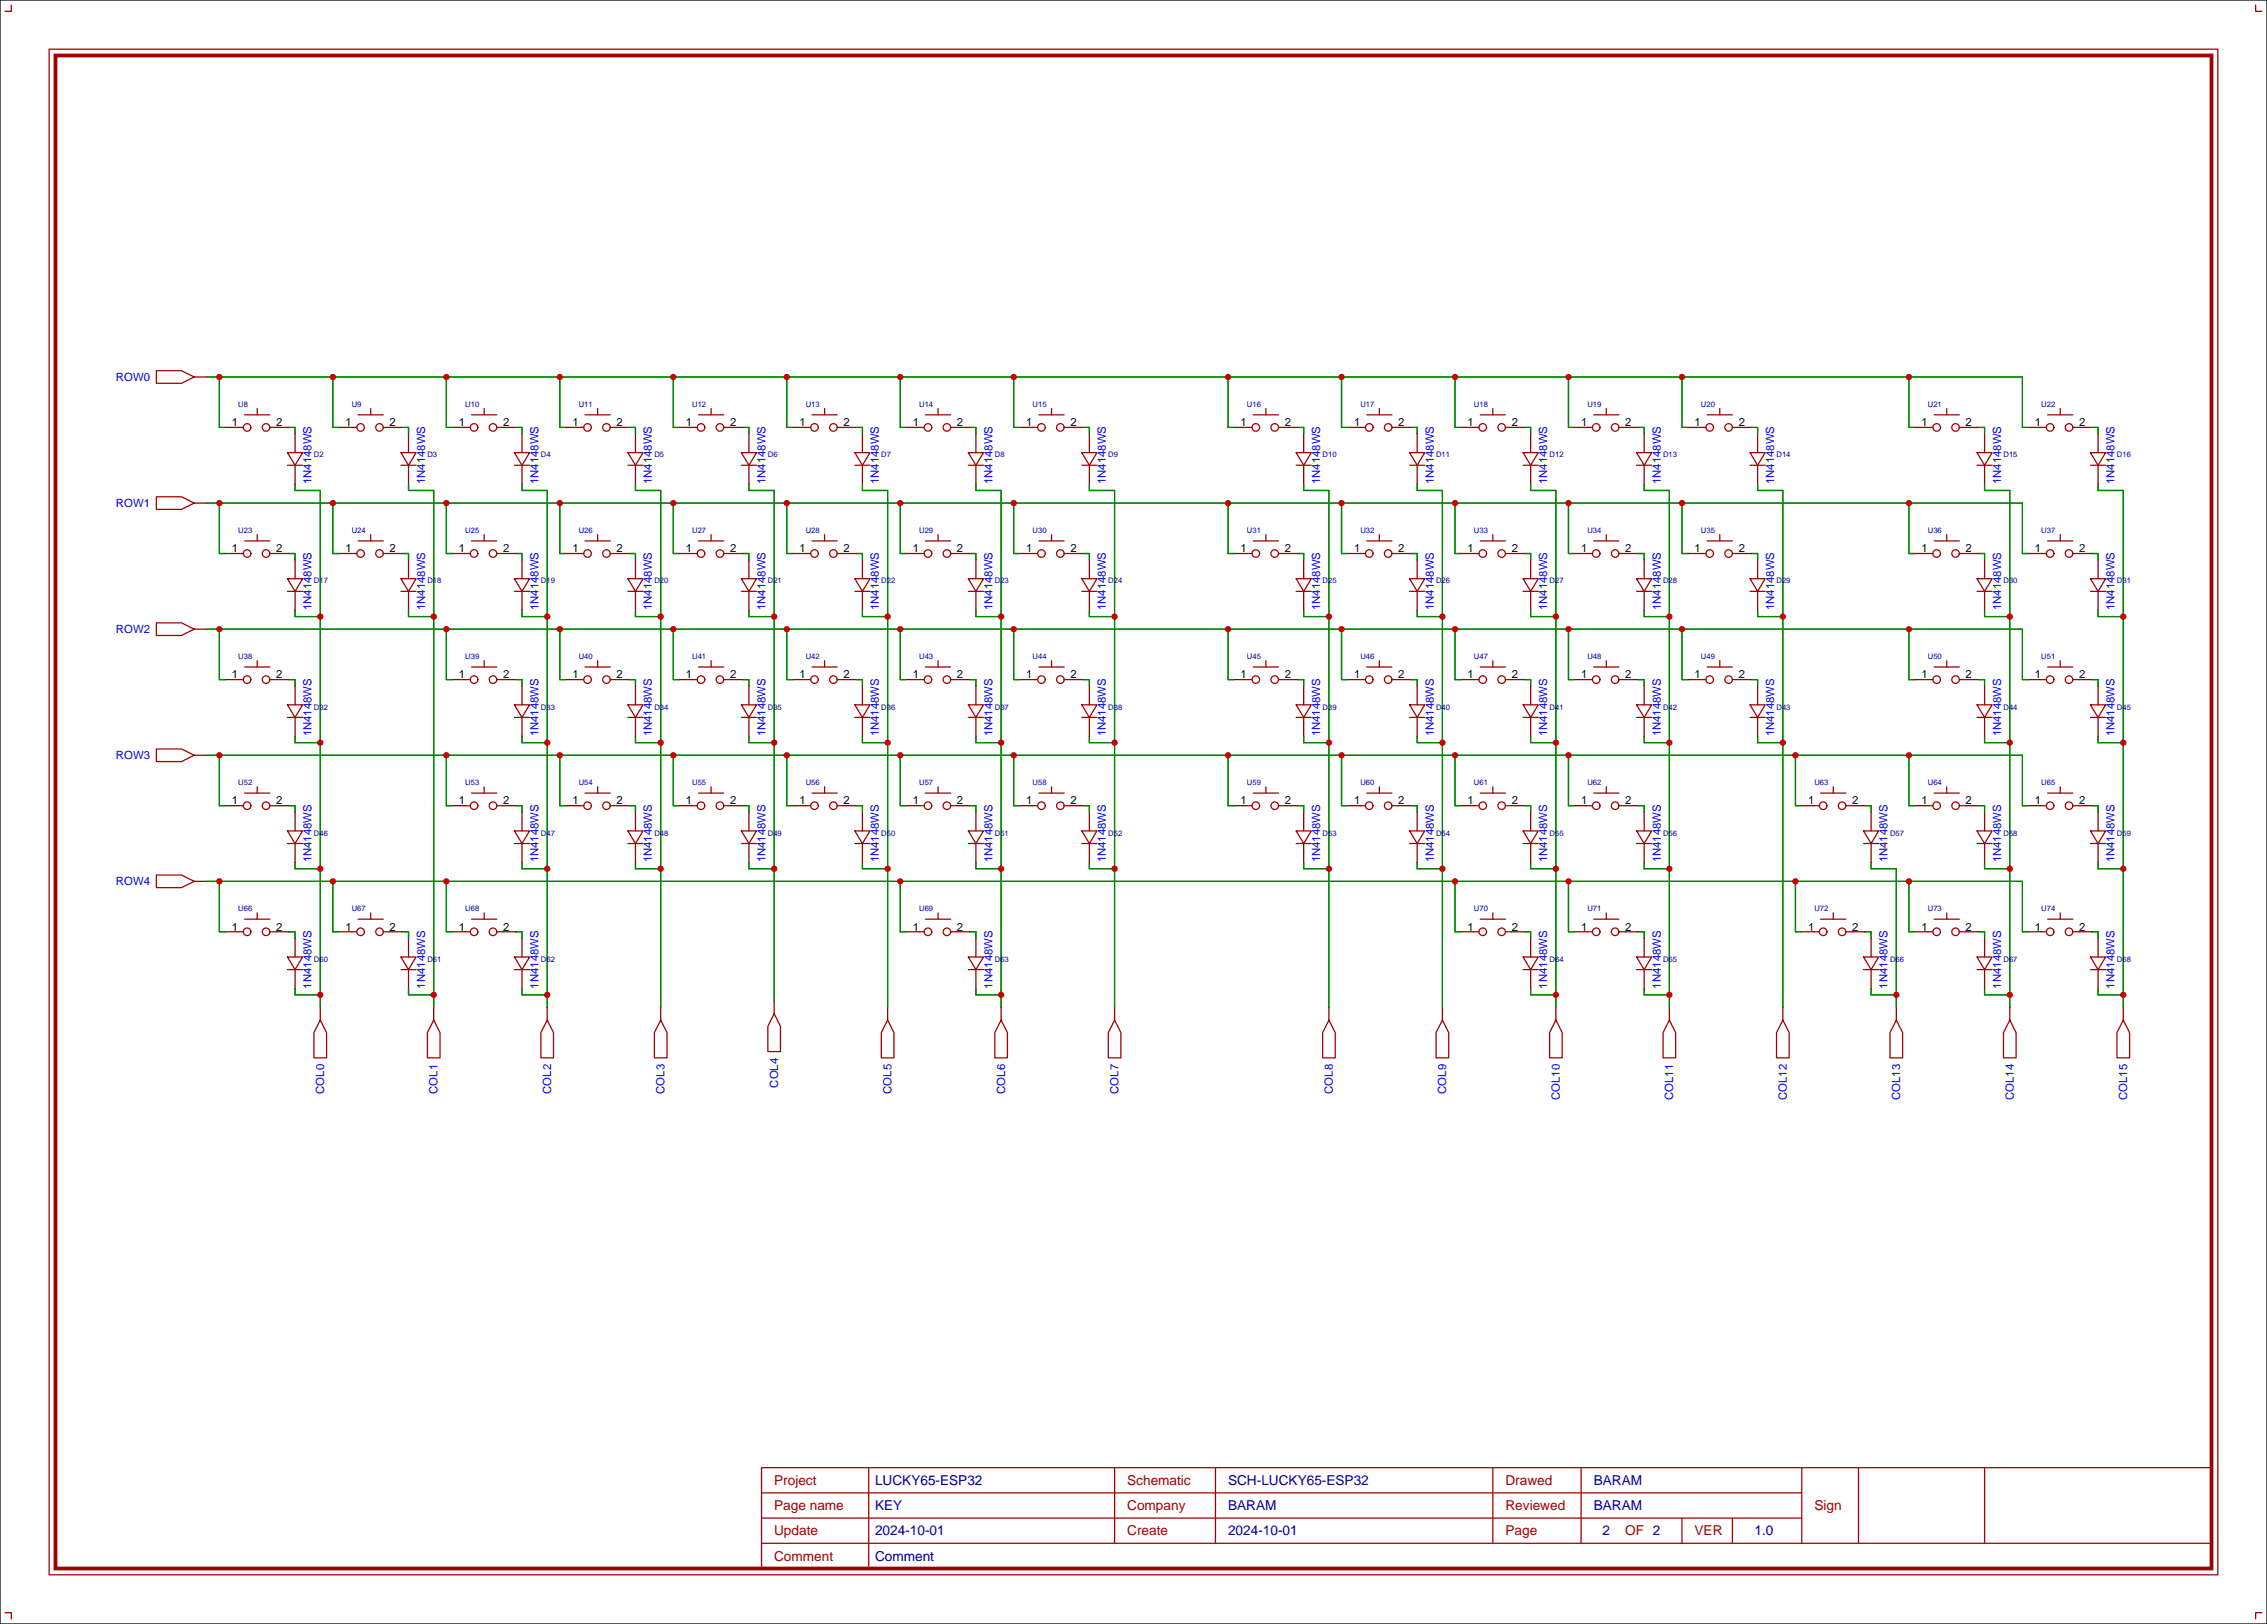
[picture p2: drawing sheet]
<svg xmlns="http://www.w3.org/2000/svg" width="457mm" height="327mm" viewBox="0 0 457 327" stroke-linecap="round" stroke-linejoin="round" font-family="sans-serif">
<defs><g id="words">
<g font-size="2.7" fill="#a00000">
<text x="156" y="299.1">Project</text>
<text x="227.1" y="299.1">Schematic</text>
<text x="303.3" y="299.1">Drawed</text>
<text x="156" y="304.2">Page name</text>
<text x="227.1" y="304.2">Company</text>
<text x="303.3" y="304.2">Reviewed</text>
<text x="365.5" y="304.2">Sign</text>
<text x="156" y="309.3">Update</text>
<text x="227.1" y="309.3">Create</text>
<text x="303.3" y="309.3">Page</text>
<text x="327.4" y="309.3">OF 2</text>
<text x="341.4" y="309.3">VER</text>
<text x="156" y="314.4">Comment</text>
</g>
<g font-size="2.7" fill="#000080">
<text x="176.3" y="299.1">LUCKY65-ESP32</text>
<text x="247.4" y="299.1">SCH-LUCKY65-ESP32</text>
<text x="321.1" y="299.1">BARAM</text>
<text x="176.3" y="304.2">KEY</text>
<text x="247.4" y="304.2">BARAM</text>
<text x="321.1" y="304.2">BARAM</text>
<text x="176.3" y="309.3">2024-10-01</text>
<text x="247.4" y="309.3">2024-10-01</text>
<text x="322.8" y="309.3">2</text>
<text x="353.4" y="309.3">1.0</text>
<text x="176.3" y="314.4">Comment</text>
</g>
<g font-size="2.3" fill="#00f">
<text x="23.4" y="76.7">ROW0</text>
<text x="62.8" y="97.5" transform="rotate(-90 62.8 97.5)">1N4148WS</text>
<text x="85.6" y="97.5" transform="rotate(-90 85.6 97.5)">1N4148WS</text>
<text x="108.5" y="97.5" transform="rotate(-90 108.5 97.5)">1N4148WS</text>
<text x="131.3" y="97.5" transform="rotate(-90 131.3 97.5)">1N4148WS</text>
<text x="154.2" y="97.5" transform="rotate(-90 154.2 97.5)">1N4148WS</text>
<text x="177.1" y="97.5" transform="rotate(-90 177.1 97.5)">1N4148WS</text>
<text x="199.9" y="97.5" transform="rotate(-90 199.9 97.5)">1N4148WS</text>
<text x="222.8" y="97.5" transform="rotate(-90 222.8 97.5)">1N4148WS</text>
<text x="266" y="97.5" transform="rotate(-90 266 97.5)">1N4148WS</text>
<text x="288.8" y="97.5" transform="rotate(-90 288.8 97.5)">1N4148WS</text>
<text x="311.7" y="97.5" transform="rotate(-90 311.7 97.5)">1N4148WS</text>
<text x="334.5" y="97.5" transform="rotate(-90 334.5 97.5)">1N4148WS</text>
<text x="357.4" y="97.5" transform="rotate(-90 357.4 97.5)">1N4148WS</text>
<text x="403.1" y="97.5" transform="rotate(-90 403.1 97.5)">1N4148WS</text>
<text x="426" y="97.5" transform="rotate(-90 426 97.5)">1N4148WS</text>
<text x="23.4" y="102.1">ROW1</text>
<text x="62.8" y="122.9" transform="rotate(-90 62.8 122.9)">1N4148WS</text>
<text x="85.6" y="122.9" transform="rotate(-90 85.6 122.9)">1N4148WS</text>
<text x="108.5" y="122.9" transform="rotate(-90 108.5 122.9)">1N4148WS</text>
<text x="131.3" y="122.9" transform="rotate(-90 131.3 122.9)">1N4148WS</text>
<text x="154.2" y="122.9" transform="rotate(-90 154.2 122.9)">1N4148WS</text>
<text x="177.1" y="122.9" transform="rotate(-90 177.1 122.9)">1N4148WS</text>
<text x="199.9" y="122.9" transform="rotate(-90 199.9 122.9)">1N4148WS</text>
<text x="222.8" y="122.9" transform="rotate(-90 222.8 122.9)">1N4148WS</text>
<text x="266" y="122.9" transform="rotate(-90 266 122.9)">1N4148WS</text>
<text x="288.8" y="122.9" transform="rotate(-90 288.8 122.9)">1N4148WS</text>
<text x="311.7" y="122.9" transform="rotate(-90 311.7 122.9)">1N4148WS</text>
<text x="334.5" y="122.9" transform="rotate(-90 334.5 122.9)">1N4148WS</text>
<text x="357.4" y="122.9" transform="rotate(-90 357.4 122.9)">1N4148WS</text>
<text x="403.1" y="122.9" transform="rotate(-90 403.1 122.9)">1N4148WS</text>
<text x="426" y="122.9" transform="rotate(-90 426 122.9)">1N4148WS</text>
<text x="23.4" y="127.5">ROW2</text>
<text x="62.8" y="148.3" transform="rotate(-90 62.8 148.3)">1N4148WS</text>
<text x="108.5" y="148.3" transform="rotate(-90 108.5 148.3)">1N4148WS</text>
<text x="131.3" y="148.3" transform="rotate(-90 131.3 148.3)">1N4148WS</text>
<text x="154.2" y="148.3" transform="rotate(-90 154.2 148.3)">1N4148WS</text>
<text x="177.1" y="148.3" transform="rotate(-90 177.1 148.3)">1N4148WS</text>
<text x="199.9" y="148.3" transform="rotate(-90 199.9 148.3)">1N4148WS</text>
<text x="222.8" y="148.3" transform="rotate(-90 222.8 148.3)">1N4148WS</text>
<text x="266" y="148.3" transform="rotate(-90 266 148.3)">1N4148WS</text>
<text x="288.8" y="148.3" transform="rotate(-90 288.8 148.3)">1N4148WS</text>
<text x="311.7" y="148.3" transform="rotate(-90 311.7 148.3)">1N4148WS</text>
<text x="334.5" y="148.3" transform="rotate(-90 334.5 148.3)">1N4148WS</text>
<text x="357.4" y="148.3" transform="rotate(-90 357.4 148.3)">1N4148WS</text>
<text x="403.1" y="148.3" transform="rotate(-90 403.1 148.3)">1N4148WS</text>
<text x="426" y="148.3" transform="rotate(-90 426 148.3)">1N4148WS</text>
<text x="23.4" y="152.9">ROW3</text>
<text x="62.8" y="173.7" transform="rotate(-90 62.8 173.7)">1N4148WS</text>
<text x="108.5" y="173.7" transform="rotate(-90 108.5 173.7)">1N4148WS</text>
<text x="131.3" y="173.7" transform="rotate(-90 131.3 173.7)">1N4148WS</text>
<text x="154.2" y="173.7" transform="rotate(-90 154.2 173.7)">1N4148WS</text>
<text x="177.1" y="173.7" transform="rotate(-90 177.1 173.7)">1N4148WS</text>
<text x="199.9" y="173.7" transform="rotate(-90 199.9 173.7)">1N4148WS</text>
<text x="222.8" y="173.7" transform="rotate(-90 222.8 173.7)">1N4148WS</text>
<text x="266" y="173.7" transform="rotate(-90 266 173.7)">1N4148WS</text>
<text x="288.8" y="173.7" transform="rotate(-90 288.8 173.7)">1N4148WS</text>
<text x="311.7" y="173.7" transform="rotate(-90 311.7 173.7)">1N4148WS</text>
<text x="334.5" y="173.7" transform="rotate(-90 334.5 173.7)">1N4148WS</text>
<text x="380.3" y="173.7" transform="rotate(-90 380.3 173.7)">1N4148WS</text>
<text x="403.1" y="173.7" transform="rotate(-90 403.1 173.7)">1N4148WS</text>
<text x="426" y="173.7" transform="rotate(-90 426 173.7)">1N4148WS</text>
<text x="23.4" y="178.3">ROW4</text>
<text x="62.8" y="199.1" transform="rotate(-90 62.8 199.1)">1N4148WS</text>
<text x="85.6" y="199.1" transform="rotate(-90 85.6 199.1)">1N4148WS</text>
<text x="108.5" y="199.1" transform="rotate(-90 108.5 199.1)">1N4148WS</text>
<text x="199.9" y="199.1" transform="rotate(-90 199.9 199.1)">1N4148WS</text>
<text x="311.7" y="199.1" transform="rotate(-90 311.7 199.1)">1N4148WS</text>
<text x="334.5" y="199.1" transform="rotate(-90 334.5 199.1)">1N4148WS</text>
<text x="380.3" y="199.1" transform="rotate(-90 380.3 199.1)">1N4148WS</text>
<text x="403.1" y="199.1" transform="rotate(-90 403.1 199.1)">1N4148WS</text>
<text x="426" y="199.1" transform="rotate(-90 426 199.1)">1N4148WS</text>
<text x="65.3" y="220.4" transform="rotate(-90 65.3 220.4)">COL0</text>
<text x="88.2" y="220.4" transform="rotate(-90 88.2 220.4)">COL1</text>
<text x="111" y="220.4" transform="rotate(-90 111 220.4)">COL2</text>
<text x="133.9" y="220.4" transform="rotate(-90 133.9 220.4)">COL3</text>
<text x="156.7" y="219.1" transform="rotate(-90 156.7 219.1)">COL4</text>
<text x="179.6" y="220.4" transform="rotate(-90 179.6 220.4)">COL5</text>
<text x="202.5" y="220.4" transform="rotate(-90 202.5 220.4)">COL6</text>
<text x="225.3" y="220.4" transform="rotate(-90 225.3 220.4)">COL7</text>
<text x="268.5" y="220.4" transform="rotate(-90 268.5 220.4)">COL8</text>
<text x="291.4" y="220.4" transform="rotate(-90 291.4 220.4)">COL9</text>
<text x="314.2" y="221.6" transform="rotate(-90 314.2 221.6)">COL10</text>
<text x="337.1" y="221.6" transform="rotate(-90 337.1 221.6)">COL11</text>
<text x="359.9" y="221.6" transform="rotate(-90 359.9 221.6)">COL12</text>
<text x="382.8" y="221.6" transform="rotate(-90 382.8 221.6)">COL13</text>
<text x="405.7" y="221.6" transform="rotate(-90 405.7 221.6)">COL14</text>
<text x="428.5" y="221.6" transform="rotate(-90 428.5 221.6)">COL15</text>
</g>
<g font-size="2.3">
<text x="46.7" y="85.9">1</text>
<text x="55.6" y="85.9">2</text>
<text x="69.6" y="85.9">1</text>
<text x="78.5" y="85.9">2</text>
<text x="92.5" y="85.9">1</text>
<text x="101.3" y="85.9">2</text>
<text x="115.3" y="85.9">1</text>
<text x="124.2" y="85.9">2</text>
<text x="138.2" y="85.9">1</text>
<text x="147.1" y="85.9">2</text>
<text x="161" y="85.9">1</text>
<text x="169.9" y="85.9">2</text>
<text x="183.9" y="85.9">1</text>
<text x="192.8" y="85.9">2</text>
<text x="206.8" y="85.9">1</text>
<text x="215.6" y="85.9">2</text>
<text x="249.9" y="85.9">1</text>
<text x="258.8" y="85.9">2</text>
<text x="272.8" y="85.9">1</text>
<text x="281.7" y="85.9">2</text>
<text x="295.7" y="85.9">1</text>
<text x="304.5" y="85.9">2</text>
<text x="318.5" y="85.9">1</text>
<text x="327.4" y="85.9">2</text>
<text x="341.4" y="85.9">1</text>
<text x="350.3" y="85.9">2</text>
<text x="387.1" y="85.9">1</text>
<text x="396" y="85.9">2</text>
<text x="410" y="85.9">1</text>
<text x="418.8" y="85.9">2</text>
<text x="46.7" y="111.3">1</text>
<text x="55.6" y="111.3">2</text>
<text x="69.6" y="111.3">1</text>
<text x="78.5" y="111.3">2</text>
<text x="92.5" y="111.3">1</text>
<text x="101.3" y="111.3">2</text>
<text x="115.3" y="111.3">1</text>
<text x="124.2" y="111.3">2</text>
<text x="138.2" y="111.3">1</text>
<text x="147.1" y="111.3">2</text>
<text x="161" y="111.3">1</text>
<text x="169.9" y="111.3">2</text>
<text x="183.9" y="111.3">1</text>
<text x="192.8" y="111.3">2</text>
<text x="206.8" y="111.3">1</text>
<text x="215.6" y="111.3">2</text>
<text x="249.9" y="111.3">1</text>
<text x="258.8" y="111.3">2</text>
<text x="272.8" y="111.3">1</text>
<text x="281.7" y="111.3">2</text>
<text x="295.7" y="111.3">1</text>
<text x="304.5" y="111.3">2</text>
<text x="318.5" y="111.3">1</text>
<text x="327.4" y="111.3">2</text>
<text x="341.4" y="111.3">1</text>
<text x="350.3" y="111.3">2</text>
<text x="387.1" y="111.3">1</text>
<text x="396" y="111.3">2</text>
<text x="410" y="111.3">1</text>
<text x="418.8" y="111.3">2</text>
<text x="46.7" y="136.7">1</text>
<text x="55.6" y="136.7">2</text>
<text x="92.5" y="136.7">1</text>
<text x="101.3" y="136.7">2</text>
<text x="115.3" y="136.7">1</text>
<text x="124.2" y="136.7">2</text>
<text x="138.2" y="136.7">1</text>
<text x="147.1" y="136.7">2</text>
<text x="161" y="136.7">1</text>
<text x="169.9" y="136.7">2</text>
<text x="183.9" y="136.7">1</text>
<text x="192.8" y="136.7">2</text>
<text x="206.8" y="136.7">1</text>
<text x="215.6" y="136.7">2</text>
<text x="249.9" y="136.7">1</text>
<text x="258.8" y="136.7">2</text>
<text x="272.8" y="136.7">1</text>
<text x="281.7" y="136.7">2</text>
<text x="295.7" y="136.7">1</text>
<text x="304.5" y="136.7">2</text>
<text x="318.5" y="136.7">1</text>
<text x="327.4" y="136.7">2</text>
<text x="341.4" y="136.7">1</text>
<text x="350.3" y="136.7">2</text>
<text x="387.1" y="136.7">1</text>
<text x="396" y="136.7">2</text>
<text x="410" y="136.7">1</text>
<text x="418.8" y="136.7">2</text>
<text x="46.7" y="162.1">1</text>
<text x="55.6" y="162.1">2</text>
<text x="92.5" y="162.1">1</text>
<text x="101.3" y="162.1">2</text>
<text x="115.3" y="162.1">1</text>
<text x="124.2" y="162.1">2</text>
<text x="138.2" y="162.1">1</text>
<text x="147.1" y="162.1">2</text>
<text x="161" y="162.1">1</text>
<text x="169.9" y="162.1">2</text>
<text x="183.9" y="162.1">1</text>
<text x="192.8" y="162.1">2</text>
<text x="206.8" y="162.1">1</text>
<text x="215.6" y="162.1">2</text>
<text x="249.9" y="162.1">1</text>
<text x="258.8" y="162.1">2</text>
<text x="272.8" y="162.1">1</text>
<text x="281.7" y="162.1">2</text>
<text x="295.7" y="162.1">1</text>
<text x="304.5" y="162.1">2</text>
<text x="318.5" y="162.1">1</text>
<text x="327.4" y="162.1">2</text>
<text x="364.2" y="162.1">1</text>
<text x="373.1" y="162.1">2</text>
<text x="387.1" y="162.1">1</text>
<text x="396" y="162.1">2</text>
<text x="410" y="162.1">1</text>
<text x="418.8" y="162.1">2</text>
<text x="46.7" y="187.5">1</text>
<text x="55.6" y="187.5">2</text>
<text x="69.6" y="187.5">1</text>
<text x="78.5" y="187.5">2</text>
<text x="92.5" y="187.5">1</text>
<text x="101.3" y="187.5">2</text>
<text x="183.9" y="187.5">1</text>
<text x="192.8" y="187.5">2</text>
<text x="295.7" y="187.5">1</text>
<text x="304.5" y="187.5">2</text>
<text x="318.5" y="187.5">1</text>
<text x="327.4" y="187.5">2</text>
<text x="364.2" y="187.5">1</text>
<text x="373.1" y="187.5">2</text>
<text x="387.1" y="187.5">1</text>
<text x="396" y="187.5">2</text>
<text x="410" y="187.5">1</text>
<text x="418.8" y="187.5">2</text>
</g>
<g font-size="1.5" fill="#000080">
<text x="48" y="82">U8</text>
<text x="70.9" y="82">U9</text>
<text x="93.7" y="82">U10</text>
<text x="116.6" y="82">U11</text>
<text x="139.4" y="82">U12</text>
<text x="162.3" y="82">U13</text>
<text x="185.2" y="82">U14</text>
<text x="208" y="82">U15</text>
<text x="251.2" y="82">U16</text>
<text x="274.1" y="82">U17</text>
<text x="296.9" y="82">U18</text>
<text x="319.8" y="82">U19</text>
<text x="342.6" y="82">U20</text>
<text x="388.4" y="82">U21</text>
<text x="411.2" y="82">U22</text>
<text x="63.2" y="92.1">D2</text>
<text x="86.1" y="92.1">D3</text>
<text x="109" y="92.1">D4</text>
<text x="131.8" y="92.1">D5</text>
<text x="154.7" y="92.1">D6</text>
<text x="177.5" y="92.1">D7</text>
<text x="200.4" y="92.1">D8</text>
<text x="223.3" y="92.1">D9</text>
<text x="266.4" y="92.1">D10</text>
<text x="289.3" y="92.1">D11</text>
<text x="312.2" y="92.1">D12</text>
<text x="335" y="92.1">D13</text>
<text x="357.9" y="92.1">D14</text>
<text x="403.6" y="92.1">D15</text>
<text x="426.5" y="92.1">D16</text>
<text x="48" y="107.4">U23</text>
<text x="70.9" y="107.4">U24</text>
<text x="93.7" y="107.4">U25</text>
<text x="116.6" y="107.4">U26</text>
<text x="139.4" y="107.4">U27</text>
<text x="162.3" y="107.4">U28</text>
<text x="185.2" y="107.4">U29</text>
<text x="208" y="107.4">U30</text>
<text x="251.2" y="107.4">U31</text>
<text x="274.1" y="107.4">U32</text>
<text x="296.9" y="107.4">U33</text>
<text x="319.8" y="107.4">U34</text>
<text x="342.6" y="107.4">U35</text>
<text x="388.4" y="107.4">U36</text>
<text x="411.2" y="107.4">U37</text>
<text x="63.2" y="117.5">D17</text>
<text x="86.1" y="117.5">D18</text>
<text x="109" y="117.5">D19</text>
<text x="131.8" y="117.5">D20</text>
<text x="154.7" y="117.5">D21</text>
<text x="177.5" y="117.5">D22</text>
<text x="200.4" y="117.5">D23</text>
<text x="223.3" y="117.5">D24</text>
<text x="266.4" y="117.5">D25</text>
<text x="289.3" y="117.5">D26</text>
<text x="312.2" y="117.5">D27</text>
<text x="335" y="117.5">D28</text>
<text x="357.9" y="117.5">D29</text>
<text x="403.6" y="117.5">D30</text>
<text x="426.5" y="117.5">D31</text>
<text x="48" y="132.8">U38</text>
<text x="93.7" y="132.8">U39</text>
<text x="116.6" y="132.8">U40</text>
<text x="139.4" y="132.8">U41</text>
<text x="162.3" y="132.8">U42</text>
<text x="185.2" y="132.8">U43</text>
<text x="208" y="132.8">U44</text>
<text x="251.2" y="132.8">U45</text>
<text x="274.1" y="132.8">U46</text>
<text x="296.9" y="132.8">U47</text>
<text x="319.8" y="132.8">U48</text>
<text x="342.6" y="132.8">U49</text>
<text x="388.4" y="132.8">U50</text>
<text x="411.2" y="132.8">U51</text>
<text x="63.2" y="142.9">D32</text>
<text x="109" y="142.9">D33</text>
<text x="131.8" y="142.9">D34</text>
<text x="154.7" y="142.9">D35</text>
<text x="177.5" y="142.9">D36</text>
<text x="200.4" y="142.9">D37</text>
<text x="223.3" y="142.9">D38</text>
<text x="266.4" y="142.9">D39</text>
<text x="289.3" y="142.9">D40</text>
<text x="312.2" y="142.9">D41</text>
<text x="335" y="142.9">D42</text>
<text x="357.9" y="142.9">D43</text>
<text x="403.6" y="142.9">D44</text>
<text x="426.5" y="142.9">D45</text>
<text x="48" y="158.2">U52</text>
<text x="93.7" y="158.2">U53</text>
<text x="116.6" y="158.2">U54</text>
<text x="139.4" y="158.2">U55</text>
<text x="162.3" y="158.2">U56</text>
<text x="185.2" y="158.2">U57</text>
<text x="208" y="158.2">U58</text>
<text x="251.2" y="158.2">U59</text>
<text x="274.1" y="158.2">U60</text>
<text x="296.9" y="158.2">U61</text>
<text x="319.8" y="158.2">U62</text>
<text x="365.5" y="158.2">U63</text>
<text x="388.4" y="158.2">U64</text>
<text x="411.2" y="158.2">U65</text>
<text x="63.2" y="168.3">D46</text>
<text x="109" y="168.3">D47</text>
<text x="131.8" y="168.3">D48</text>
<text x="154.7" y="168.3">D49</text>
<text x="177.5" y="168.3">D50</text>
<text x="200.4" y="168.3">D51</text>
<text x="223.3" y="168.3">D52</text>
<text x="266.4" y="168.3">D53</text>
<text x="289.3" y="168.3">D54</text>
<text x="312.2" y="168.3">D55</text>
<text x="335" y="168.3">D56</text>
<text x="380.7" y="168.3">D57</text>
<text x="403.6" y="168.3">D58</text>
<text x="426.5" y="168.3">D59</text>
<text x="48" y="183.6">U66</text>
<text x="70.9" y="183.6">U67</text>
<text x="93.7" y="183.6">U68</text>
<text x="185.2" y="183.6">U69</text>
<text x="296.9" y="183.6">U70</text>
<text x="319.8" y="183.6">U71</text>
<text x="365.5" y="183.6">U72</text>
<text x="388.4" y="183.6">U73</text>
<text x="411.2" y="183.6">U74</text>
<text x="63.2" y="193.7">D60</text>
<text x="86.1" y="193.7">D61</text>
<text x="109" y="193.7">D62</text>
<text x="200.4" y="193.7">D63</text>
<text x="312.2" y="193.7">D64</text>
<text x="335" y="193.7">D65</text>
<text x="380.7" y="193.7">D66</text>
<text x="403.6" y="193.7">D67</text>
<text x="426.5" y="193.7">D68</text>
</g>
</g></defs>
<path d="M0 0h456.7v327.2h-456.7z" fill="#fff" stroke="#000" stroke-width=".25"/>
<g fill="none" stroke="#a10000" stroke-width=".25">
<path d="M2.3 1v1.3h-1.3M9.9 9.9h436.9v307.3h-436.9zM454.4 1v1.3h1.3M31.5 74.7h5.1l2.5 1.2-2.5 1.3h-5.1zM48 86.1h1M49.3 83.6h5.1M51.8 82.3v1.3M54.4 86.1h1.2M57.9 91.2h3.1l-1.6 2.5zM57.9 93.7h3.1M70.9 86.1h1M72.1 83.6h5.1"/>
<path d="M74.7 82.3v1.3M77.2 86.1h1.3M80.8 91.2h3l-1.5 2.5zM80.8 93.7h3M93.7 86.1h1M95 83.6h5.1M97.5 82.3v1.3M100.1 86.1h1.2M103.6 91.2h3.1l-1.5 2.5zM103.6 93.7h3.1M116.6 86.1h1M117.9 83.6h5"/>
<path d="M120.4 82.3v1.3M122.9 86.1h1.3M126.5 91.2h3l-1.5 2.5zM126.5 93.7h3M139.4 86.1h1.1M140.7 83.6h5.1M143.3 82.3v1.3M145.8 86.1h1.3M149.4 91.2h3l-1.5 2.5zM149.4 93.7h3M162.3 86.1h1M163.6 83.6h5.1"/>
<path d="M166.1 82.3v1.3M168.7 86.1h1.2M172.2 91.2h3.1l-1.6 2.5zM172.2 93.7h3.1M185.2 86.1h1M186.4 83.6h5.1M189 82.3v1.3M191.5 86.1h1.3M195.1 91.2h3l-1.5 2.5zM195.1 93.7h3M208 86.1h1M209.3 83.6h5.1"/>
<path d="M211.8 82.3v1.3M214.4 86.1h1.2M217.9 91.2h3.1l-1.5 2.5zM217.9 93.7h3.1M251.2 86.1h1M252.5 83.6h5.1M255 82.3v1.3M257.6 86.1h1.2M261.1 91.2h3.1l-1.6 2.5zM261.1 93.7h3.1M274.1 86.1h1M275.3 83.6h5.1"/>
<path d="M277.9 82.3v1.3M280.4 86.1h1.3M284 91.2h3l-1.5 2.5zM284 93.7h3M296.9 86.1h1M298.2 83.6h5.1M300.7 82.3v1.3M303.3 86.1h1.2M306.8 91.2h3.1l-1.5 2.5zM306.8 93.7h3.1M319.8 86.1h1M321.1 83.6h5"/>
<path d="M323.6 82.3v1.3M326.1 86.1h1.3M329.7 91.2h3l-1.5 2.5zM329.7 93.7h3M342.6 86.1h1.1M343.9 83.6h5.1M346.5 82.3v1.3M349 86.1h1.3M352.6 91.2h3l-1.5 2.5zM352.6 93.7h3M388.4 86.1h1M389.6 83.6h5.1"/>
<path d="M392.2 82.3v1.3M394.7 86.1h1.3M398.3 91.2h3l-1.5 2.5zM398.3 93.7h3M411.2 86.1h1M412.5 83.6h5.1M415 82.3v1.3M417.6 86.1h1.2M421.1 91.2h3.1l-1.5 2.5zM421.1 93.7h3.1M31.5 100.1h5.1l2.5 1.2-2.5 1.3h-5.1zM48 111.5h1"/>
<path d="M49.3 109h5.1M51.8 107.7v1.3M54.4 111.5h1.2M57.9 116.6h3.1l-1.6 2.5zM57.9 119.1h3.1M70.9 111.5h1M72.1 109h5.1M74.7 107.7v1.3M77.2 111.5h1.3M80.8 116.6h3l-1.5 2.5zM80.8 119.1h3M93.7 111.5h1"/>
<path d="M95 109h5.1M97.5 107.7v1.3M100.1 111.5h1.2M103.6 116.6h3.1l-1.5 2.5zM103.6 119.1h3.1M116.6 111.5h1M117.9 109h5M120.4 107.7v1.3M122.9 111.5h1.3M126.5 116.6h3l-1.5 2.5zM126.5 119.1h3M139.4 111.5h1.1"/>
<path d="M140.7 109h5.1M143.3 107.7v1.3M145.8 111.5h1.3M149.4 116.6h3l-1.5 2.5zM149.4 119.1h3M162.3 111.5h1M163.6 109h5.1M166.1 107.7v1.3M168.7 111.5h1.2M172.2 116.6h3.1l-1.6 2.5zM172.2 119.1h3.1M185.2 111.5h1"/>
<path d="M186.4 109h5.1M189 107.7v1.3M191.5 111.5h1.3M195.1 116.6h3l-1.5 2.5zM195.1 119.1h3M208 111.5h1M209.3 109h5.1M211.8 107.7v1.3M214.4 111.5h1.2M217.9 116.6h3.1l-1.5 2.5zM217.9 119.1h3.1M251.2 111.5h1"/>
<path d="M252.5 109h5.1M255 107.7v1.3M257.6 111.5h1.2M261.1 116.6h3.1l-1.6 2.5zM261.1 119.1h3.1M274.1 111.5h1M275.3 109h5.1M277.9 107.7v1.3M280.4 111.5h1.3M284 116.6h3l-1.5 2.5zM284 119.1h3M296.9 111.5h1"/>
<path d="M298.2 109h5.1M300.7 107.7v1.3M303.3 111.5h1.2M306.8 116.6h3.1l-1.5 2.5zM306.8 119.1h3.1M319.8 111.5h1M321.1 109h5M323.6 107.7v1.3M326.1 111.5h1.3M329.7 116.6h3l-1.5 2.5zM329.7 119.1h3M342.6 111.5h1.1"/>
<path d="M343.9 109h5.1M346.5 107.7v1.3M349 111.5h1.3M352.6 116.6h3l-1.5 2.5zM352.6 119.1h3M388.4 111.5h1M389.6 109h5.1M392.2 107.7v1.3M394.7 111.5h1.3M398.3 116.6h3l-1.5 2.5zM398.3 119.1h3M411.2 111.5h1"/>
<path d="M412.5 109h5.1M415 107.7v1.3M417.6 111.5h1.2M421.1 116.6h3.1l-1.5 2.5zM421.1 119.1h3.1M31.5 125.5h5.1l2.5 1.2-2.5 1.3h-5.1zM48 136.9h1M49.3 134.4h5.1M51.8 133.1v1.3M54.4 136.9h1.2M93.7 136.9h1M95 134.4h5.1"/>
<path d="M97.5 133.1v1.3M100.1 136.9h1.2M116.6 136.9h1M117.9 134.4h5M120.4 133.1v1.3M122.9 136.9h1.3M139.4 136.9h1.1M140.7 134.4h5.1M143.3 133.1v1.3M145.8 136.9h1.3M162.3 136.9h1M163.6 134.4h5.1"/>
<path d="M166.1 133.1v1.3M168.7 136.9h1.2M185.2 136.9h1M186.4 134.4h5.1M189 133.1v1.3M191.5 136.9h1.3M208 136.9h1M209.3 134.4h5.1M211.8 133.1v1.3M214.4 136.9h1.2M251.2 136.9h1M252.5 134.4h5.1"/>
<path d="M255 133.1v1.3M257.6 136.9h1.2M274.1 136.9h1M275.3 134.4h5.1M277.9 133.1v1.3M280.4 136.9h1.3M296.9 136.9h1M298.2 134.4h5.1M300.7 133.1v1.3M303.3 136.9h1.2M319.8 136.9h1M321.1 134.4h5"/>
<path d="M323.6 133.1v1.3M326.1 136.9h1.3M342.6 136.9h1.1M343.9 134.4h5.1M346.5 133.1v1.3M349 136.9h1.3M388.4 136.9h1M389.6 134.4h5.1M392.2 133.1v1.3M394.7 136.9h1.3M411.2 136.9h1M412.5 134.4h5.1"/>
<path d="M415 133.1v1.3M417.6 136.9h1.2M31.5 150.9h5.1l2.5 1.2-2.5 1.3h-5.1zM49.3 159.8h5.1M51.8 158.5v1.3M57.9 142h3.1l-1.6 2.5zM57.9 144.5h3.1M95 159.8h5.1M97.5 158.5v1.3M103.6 142h3.1l-1.5 2.5zM103.6 144.5h3.1M117.9 159.8h5"/>
<path d="M120.4 158.5v1.3M126.5 142h3l-1.5 2.5zM126.5 144.5h3M140.7 159.8h5.1M143.3 158.5v1.3M149.4 142h3l-1.5 2.5zM149.4 144.5h3M163.6 159.8h5.1M166.1 158.5v1.3M172.2 142h3.1l-1.6 2.5zM172.2 144.5h3.1M186.4 159.8h5.1"/>
<path d="M189 158.5v1.3M195.1 142h3l-1.5 2.5zM195.1 144.5h3M209.3 159.8h5.1M211.8 158.5v1.3M217.9 142h3.1l-1.5 2.5zM217.9 144.5h3.1M252.5 159.8h5.1M255 158.5v1.3M261.1 142h3.1l-1.6 2.5zM261.1 144.5h3.1M275.3 159.8h5.1"/>
<path d="M277.9 158.5v1.3M284 142h3l-1.5 2.5zM284 144.5h3M298.2 159.8h5.1M300.7 158.5v1.3M306.8 142h3.1l-1.5 2.5zM306.8 144.5h3.1M321.1 159.8h5M323.6 158.5v1.3M329.7 142h3l-1.5 2.5zM329.7 144.5h3M352.6 142h3l-1.5 2.5z"/>
<path d="M352.6 144.5h3M366.8 159.8h5.1M369.3 158.5v1.3M389.6 159.8h5.1M392.2 158.5v1.3M398.3 142h3l-1.5 2.5zM398.3 144.5h3M412.5 159.8h5.1M415 158.5v1.3M421.1 142h3.1l-1.5 2.5zM421.1 144.5h3.1M31.5 176.3h5.1l2.5 1.2-2.5 1.3h-5.1z"/>
<path d="M48 162.3h1M54.4 162.3h1.2M57.9 167.4h3.1l-1.6 2.5zM57.9 169.9h3.1M93.7 162.3h1M100.1 162.3h1.2M103.6 167.4h3.1l-1.5 2.5zM103.6 169.9h3.1M116.6 162.3h1M122.9 162.3h1.3M126.5 167.4h3l-1.5 2.5zM126.5 169.9h3"/>
<path d="M139.4 162.3h1.1M145.8 162.3h1.3M149.4 167.4h3l-1.5 2.5zM149.4 169.9h3M162.3 162.3h1M168.7 162.3h1.2M172.2 167.4h3.1l-1.6 2.5zM172.2 169.9h3.1M185.2 162.3h1M191.5 162.3h1.3M195.1 167.4h3l-1.5 2.5zM195.1 169.9h3"/>
<path d="M208 162.3h1M214.4 162.3h1.2M217.9 167.4h3.1l-1.5 2.5zM217.9 169.9h3.1M251.2 162.3h1M257.6 162.3h1.2M261.1 167.4h3.1l-1.6 2.5zM261.1 169.9h3.1M274.1 162.3h1M280.4 162.3h1.3M284 167.4h3l-1.5 2.5zM284 169.9h3"/>
<path d="M296.9 162.3h1M303.3 162.3h1.2M306.8 167.4h3.1l-1.5 2.5zM306.8 169.9h3.1M319.8 162.3h1M326.1 162.3h1.3M329.7 167.4h3l-1.5 2.5zM329.7 169.9h3M365.5 162.3h1M371.9 162.3h1.2M375.4 167.4h3.1l-1.6 2.5zM375.4 169.9h3.1"/>
<path d="M388.4 162.3h1M394.7 162.3h1.3M398.3 167.4h3l-1.5 2.5zM398.3 169.9h3M411.2 162.3h1M417.6 162.3h1.2M421.1 167.4h3.1l-1.5 2.5zM421.1 169.9h3.1M48 187.7h1M49.3 185.2h5.1M51.8 183.9v1.3M54.4 187.7h1.2"/>
<path d="M57.9 192.8h3.1l-1.6 2.5zM57.9 195.3h3.1M70.9 187.7h1M72.1 185.2h5.1M74.7 183.9v1.3M77.2 187.7h1.3M80.8 192.8h3l-1.5 2.5zM80.8 195.3h3M93.7 187.7h1M95 185.2h5.1M97.5 183.9v1.3M100.1 187.7h1.2"/>
<path d="M103.6 192.8h3.1l-1.5 2.5zM103.6 195.3h3.1M185.2 187.7h1M186.4 185.2h5.1M189 183.9v1.3M191.5 187.7h1.3M195.1 192.8h3l-1.5 2.5zM195.1 195.3h3M296.9 187.7h1M298.2 185.2h5.1M300.7 183.9v1.3M303.3 187.7h1.2"/>
<path d="M306.8 192.8h3.1l-1.5 2.5zM306.8 195.3h3.1M319.8 187.7h1M321.1 185.2h5M323.6 183.9v1.3M326.1 187.7h1.3M329.7 192.8h3l-1.5 2.5zM329.7 195.3h3M365.5 187.7h1M366.8 185.2h5.1M369.3 183.9v1.3M371.9 187.7h1.2"/>
<path d="M375.4 192.8h3.1l-1.6 2.5zM375.4 195.3h3.1M388.4 187.7h1M389.6 185.2h5.1M392.2 183.9v1.3M394.7 187.7h1.3M398.3 192.8h3l-1.5 2.5zM398.3 195.3h3M411.2 187.7h1M412.5 185.2h5.1M415 183.9v1.3M417.6 187.7h1.2"/>
<path d="M421.1 192.8h3.1l-1.5 2.5zM421.1 195.3h3.1M64.5 205.5l1.3 2.5v5.1h-2.6v-5.1zM87.4 205.5l1.2 2.5v5.1h-2.5v-5.1zM110.2 205.5l1.3 2.5v5.1h-2.5v-5.1zM133.1 205.5l1.3 2.5v5.1h-2.6v-5.1zM156 204.2l1.2 2.6v5h-2.5v-5zM178.8 205.5l1.3 2.5v5.1h-2.6v-5.1zM201.7 205.5l1.2 2.5v5.1h-2.5v-5.1zM224.5 205.5l1.3 2.5v5.1h-2.5v-5.1zM267.7 205.5l1.3 2.5v5.1h-2.6v-5.1zM290.6 205.5l1.2 2.5v5.1h-2.5v-5.1z"/>
<path d="M313.4 205.5l1.3 2.5v5.1h-2.5v-5.1zM336.3 205.5l1.3 2.5v5.1h-2.6v-5.1zM359.2 205.5l1.2 2.5v5.1h-2.5v-5.1zM382 205.5l1.3 2.5v5.1h-2.6v-5.1zM404.9 205.5l1.2 2.5v5.1h-2.5v-5.1zM427.7 205.5l1.3 2.5v5.1h-2.5v-5.1zM175 295.7v20.3M224.5 295.7v15.2M244.9 295.7v15.2M300.7 295.7v15.2M318.5 295.7v15.2M363 295.7v15.2"/>
<path d="M374.4 295.7v15.2M399.8 295.7v15.2M445.5 295.7h-292.1v20.3M153.4 300.7h209.6M153.4 305.8h209.6M153.4 310.9h292.1M338.8 305.8v5.1M349 305.8v5.1M1 324.9h1.3v1.2M455.7 324.9h-1.3v1.2"/>
<circle cx="49.8" cy="86.1" r=".76"/>
<circle cx="53.6" cy="86.1" r=".76"/>
<circle cx="72.6" cy="86.1" r=".76"/>
<circle cx="76.5" cy="86.1" r=".76"/>
<circle cx="95.5" cy="86.1" r=".76"/>
<circle cx="99.3" cy="86.1" r=".76"/>
<circle cx="118.4" cy="86.1" r=".76"/>
<circle cx="122.2" cy="86.1" r=".76"/>
<circle cx="141.2" cy="86.1" r=".76"/>
<circle cx="145" cy="86.1" r=".76"/>
<circle cx="164.1" cy="86.1" r=".76"/>
<circle cx="167.9" cy="86.1" r=".76"/>
<circle cx="186.9" cy="86.1" r=".76"/>
<circle cx="190.8" cy="86.1" r=".76"/>
<circle cx="209.8" cy="86.1" r=".76"/>
<circle cx="213.6" cy="86.1" r=".76"/>
<circle cx="253" cy="86.1" r=".76"/>
<circle cx="256.8" cy="86.1" r=".76"/>
<circle cx="275.8" cy="86.1" r=".76"/>
<circle cx="279.7" cy="86.1" r=".76"/>
<circle cx="298.7" cy="86.1" r=".76"/>
<circle cx="302.5" cy="86.1" r=".76"/>
<circle cx="321.6" cy="86.1" r=".76"/>
<circle cx="325.4" cy="86.1" r=".76"/>
<circle cx="344.4" cy="86.1" r=".76"/>
<circle cx="348.2" cy="86.1" r=".76"/>
<circle cx="390.1" cy="86.1" r=".76"/>
<circle cx="394" cy="86.1" r=".76"/>
<circle cx="413" cy="86.1" r=".76"/>
<circle cx="416.8" cy="86.1" r=".76"/>
<circle cx="49.8" cy="111.5" r=".76"/>
<circle cx="53.6" cy="111.5" r=".76"/>
<circle cx="72.6" cy="111.5" r=".76"/>
<circle cx="76.5" cy="111.5" r=".76"/>
<circle cx="95.5" cy="111.5" r=".76"/>
<circle cx="99.3" cy="111.5" r=".76"/>
<circle cx="118.4" cy="111.5" r=".76"/>
<circle cx="122.2" cy="111.5" r=".76"/>
<circle cx="141.2" cy="111.5" r=".76"/>
<circle cx="145" cy="111.5" r=".76"/>
<circle cx="164.1" cy="111.5" r=".76"/>
<circle cx="167.9" cy="111.5" r=".76"/>
<circle cx="186.9" cy="111.5" r=".76"/>
<circle cx="190.8" cy="111.5" r=".76"/>
<circle cx="209.8" cy="111.5" r=".76"/>
<circle cx="213.6" cy="111.5" r=".76"/>
<circle cx="253" cy="111.5" r=".76"/>
<circle cx="256.8" cy="111.5" r=".76"/>
<circle cx="275.8" cy="111.5" r=".76"/>
<circle cx="279.7" cy="111.5" r=".76"/>
<circle cx="298.7" cy="111.5" r=".76"/>
<circle cx="302.5" cy="111.5" r=".76"/>
<circle cx="321.6" cy="111.5" r=".76"/>
<circle cx="325.4" cy="111.5" r=".76"/>
<circle cx="344.4" cy="111.5" r=".76"/>
<circle cx="348.2" cy="111.5" r=".76"/>
<circle cx="390.1" cy="111.5" r=".76"/>
<circle cx="394" cy="111.5" r=".76"/>
<circle cx="413" cy="111.5" r=".76"/>
<circle cx="416.8" cy="111.5" r=".76"/>
<circle cx="49.8" cy="136.9" r=".76"/>
<circle cx="53.6" cy="136.9" r=".76"/>
<circle cx="95.5" cy="136.9" r=".76"/>
<circle cx="99.3" cy="136.9" r=".76"/>
<circle cx="118.4" cy="136.9" r=".76"/>
<circle cx="122.2" cy="136.9" r=".76"/>
<circle cx="141.2" cy="136.9" r=".76"/>
<circle cx="145" cy="136.9" r=".76"/>
<circle cx="164.1" cy="136.9" r=".76"/>
<circle cx="167.9" cy="136.9" r=".76"/>
<circle cx="186.9" cy="136.9" r=".76"/>
<circle cx="190.8" cy="136.9" r=".76"/>
<circle cx="209.8" cy="136.9" r=".76"/>
<circle cx="213.6" cy="136.9" r=".76"/>
<circle cx="253" cy="136.9" r=".76"/>
<circle cx="256.8" cy="136.9" r=".76"/>
<circle cx="275.8" cy="136.9" r=".76"/>
<circle cx="279.7" cy="136.9" r=".76"/>
<circle cx="298.7" cy="136.9" r=".76"/>
<circle cx="302.5" cy="136.9" r=".76"/>
<circle cx="321.6" cy="136.9" r=".76"/>
<circle cx="325.4" cy="136.9" r=".76"/>
<circle cx="344.4" cy="136.9" r=".76"/>
<circle cx="348.2" cy="136.9" r=".76"/>
<circle cx="390.1" cy="136.9" r=".76"/>
<circle cx="394" cy="136.9" r=".76"/>
<circle cx="413" cy="136.9" r=".76"/>
<circle cx="416.8" cy="136.9" r=".76"/>
<circle cx="49.8" cy="162.3" r=".76"/>
<circle cx="53.6" cy="162.3" r=".76"/>
<circle cx="95.5" cy="162.3" r=".76"/>
<circle cx="99.3" cy="162.3" r=".76"/>
<circle cx="118.4" cy="162.3" r=".76"/>
<circle cx="122.2" cy="162.3" r=".76"/>
<circle cx="141.2" cy="162.3" r=".76"/>
<circle cx="145" cy="162.3" r=".76"/>
<circle cx="164.1" cy="162.3" r=".76"/>
<circle cx="167.9" cy="162.3" r=".76"/>
<circle cx="186.9" cy="162.3" r=".76"/>
<circle cx="190.8" cy="162.3" r=".76"/>
<circle cx="209.8" cy="162.3" r=".76"/>
<circle cx="213.6" cy="162.3" r=".76"/>
<circle cx="253" cy="162.3" r=".76"/>
<circle cx="256.8" cy="162.3" r=".76"/>
<circle cx="275.8" cy="162.3" r=".76"/>
<circle cx="279.7" cy="162.3" r=".76"/>
<circle cx="298.7" cy="162.3" r=".76"/>
<circle cx="302.5" cy="162.3" r=".76"/>
<circle cx="321.6" cy="162.3" r=".76"/>
<circle cx="325.4" cy="162.3" r=".76"/>
<circle cx="367.3" cy="162.3" r=".76"/>
<circle cx="371.1" cy="162.3" r=".76"/>
<circle cx="390.1" cy="162.3" r=".76"/>
<circle cx="394" cy="162.3" r=".76"/>
<circle cx="413" cy="162.3" r=".76"/>
<circle cx="416.8" cy="162.3" r=".76"/>
<circle cx="49.8" cy="187.7" r=".76"/>
<circle cx="53.6" cy="187.7" r=".76"/>
<circle cx="72.6" cy="187.7" r=".76"/>
<circle cx="76.5" cy="187.7" r=".76"/>
<circle cx="95.5" cy="187.7" r=".76"/>
<circle cx="99.3" cy="187.7" r=".76"/>
<circle cx="186.9" cy="187.7" r=".76"/>
<circle cx="190.8" cy="187.7" r=".76"/>
<circle cx="298.7" cy="187.7" r=".76"/>
<circle cx="302.5" cy="187.7" r=".76"/>
<circle cx="321.6" cy="187.7" r=".76"/>
<circle cx="325.4" cy="187.7" r=".76"/>
<circle cx="367.3" cy="187.7" r=".76"/>
<circle cx="371.1" cy="187.7" r=".76"/>
<circle cx="390.1" cy="187.7" r=".76"/>
<circle cx="394" cy="187.7" r=".76"/>
<circle cx="413" cy="187.7" r=".76"/>
<circle cx="416.8" cy="187.7" r=".76"/>
</g>
<path d="M11.2 11.2h434.3v304.8h-434.3z" fill="none" stroke="#a10000" stroke-width=".76"/>
<g fill="none" stroke="#008700" stroke-width=".25">
<path d="M41.7 75.9h365.7v10.2h1.3M44.2 75.9v10.2h1.3M67.1 75.9v10.2h1.2M89.9 75.9v10.2h1.3M112.8 75.9v10.2h1.2M135.6 75.9v10.2h1.3M158.5 75.9v10.2h1.3M181.4 75.9v10.2h1.2M204.2 75.9v10.2h1.3M247.4 75.9v10.2h1.3M270.3 75.9v10.2h1.2M293.1 75.9v10.2h1.3"/>
<path d="M316 75.9v10.2h1.2M338.8 75.9v10.2h1.3M384.6 75.9v10.2h1.2M58.2 86.1h1.2v1.3M59.4 97.5v1.3h5.1v104.1M81 86.1h1.3v1.3M82.3 97.5v1.3h5.1v104.1M103.9 86.1h1.3v1.3M105.2 97.5v1.3h5v104.1M126.7 86.1h1.3v1.3M128 97.5v1.3h5.1v104.1M149.6 86.1h1.3v1.3"/>
<path d="M150.9 97.5v1.3h5.1v102.9M172.5 86.1h1.2v1.3M173.7 97.5v1.3h5.1v104.1M195.3 86.1h1.3v1.3M196.6 97.5v1.3h5.1v104.1M218.2 86.1h1.3v1.3M219.5 97.5v1.3h5v104.1M261.4 86.1h1.2v1.3M262.6 97.5v1.3h5.1v104.1M284.2 86.1h1.3v1.3M285.5 97.5v1.3h5.1v104.1M307.1 86.1h1.3v1.3"/>
<path d="M308.4 97.5v1.3h5v104.1M329.9 86.1h1.3v1.3M331.2 97.5v1.3h5.1v104.1M352.8 86.1h1.3v1.3M354.1 97.5v1.3h5.1v104.1M398.5 86.1h1.3v1.3M399.8 97.5v1.3h5.1v104.1M421.4 86.1h1.3v1.3M422.7 97.5v1.3h5v104.1M41.7 101.3h365.7v10.2h1.3M44.2 101.3v10.2h1.3M58.2 111.5h1.2v1.3"/>
<path d="M67.1 101.3v10.2h1.2M81 111.5h1.3v1.3M89.9 101.3v10.2h1.3M103.9 111.5h1.3v1.3M112.8 101.3v10.2h1.2M126.7 111.5h1.3v1.3M135.6 101.3v10.2h1.3M149.6 111.5h1.3v1.3M158.5 101.3v10.2h1.3M172.5 111.5h1.2v1.3M181.4 101.3v10.2h1.2M195.3 111.5h1.3v1.3"/>
<path d="M204.2 101.3v10.2h1.3M218.2 111.5h1.3v1.3M247.4 101.3v10.2h1.3M261.4 111.5h1.2v1.3M270.3 101.3v10.2h1.2M284.2 111.5h1.3v1.3M293.1 101.3v10.2h1.3M307.1 111.5h1.3v1.3M316 101.3v10.2h1.2M329.9 111.5h1.3v1.3M338.8 101.3v10.2h1.3M352.8 111.5h1.3v1.3"/>
<path d="M384.6 101.3v10.2h1.2M398.5 111.5h1.3v1.3M421.4 111.5h1.3v1.3M41.7 126.7h365.7v10.2h1.3M44.2 126.7v10.2h1.3M58.2 136.9h1.2v1.3M59.4 122.9v1.3h5.1M82.3 122.9v1.3h5.1M89.9 126.7v10.2h1.3M103.9 136.9h1.3v1.3M105.2 122.9v1.3h5M112.8 126.7v10.2h1.2"/>
<path d="M126.7 136.9h1.3v1.3M128 122.9v1.3h5.1M135.6 126.7v10.2h1.3M149.6 136.9h1.3v1.3M150.9 122.9v1.3h5.1M158.5 126.7v10.2h1.3M172.5 136.9h1.2v1.3M173.7 122.9v1.3h5.1M181.4 126.7v10.2h1.2M195.3 136.9h1.3v1.3M196.6 122.9v1.3h5.1M204.2 126.7v10.2h1.3"/>
<path d="M218.2 136.9h1.3v1.3M219.5 122.9v1.3h5M247.4 126.7v10.2h1.3M261.4 136.9h1.2v1.3M262.6 122.9v1.3h5.1M270.3 126.7v10.2h1.2M284.2 136.9h1.3v1.3M285.5 122.9v1.3h5.1M293.1 126.7v10.2h1.3M307.1 136.9h1.3v1.3M308.4 122.9v1.3h5M316 126.7v10.2h1.2"/>
<path d="M329.9 136.9h1.3v1.3M331.2 122.9v1.3h5.1M338.8 126.7v10.2h1.3M352.8 136.9h1.3v1.3M354.1 122.9v1.3h5.1M384.6 126.7v10.2h1.2M398.5 136.9h1.3v1.3M399.8 122.9v1.3h5.1M421.4 136.9h1.3v1.3M422.7 122.9v1.3h5M41.7 152.1h365.7v10.2h1.3M44.2 152.1v10.2h1.3"/>
<path d="M59.4 148.3v1.3h5.1M89.9 152.1v10.2h1.3M105.2 148.3v1.3h5M112.8 152.1v10.2h1.2M128 148.3v1.3h5.1M135.6 152.1v10.2h1.3M150.9 148.3v1.3h5.1M158.5 152.1v10.2h1.3M173.7 148.3v1.3h5.1M181.4 152.1v10.2h1.2M196.6 148.3v1.3h5.1M204.2 152.1v10.2h1.3"/>
<path d="M219.5 148.3v1.3h5M247.4 152.1v10.2h1.3M262.6 148.3v1.3h5.1M270.3 152.1v10.2h1.2M285.5 148.3v1.3h5.1M293.1 152.1v10.2h1.3M308.4 148.3v1.3h5M316 152.1v10.2h1.2M331.2 148.3v1.3h5.1M354.1 148.3v1.3h5.1M361.7 152.1v10.2h1.3M384.6 152.1v10.2h1.2"/>
<path d="M399.8 148.3v1.3h5.1M422.7 148.3v1.3h5M41.7 177.5h365.7v10.2h1.3M44.2 177.5v10.2h1.3M58.2 162.3h1.2v1.3M59.4 173.7v1.3h5.1M67.1 177.5v10.2h1.2M89.9 177.5v10.2h1.3M103.9 162.3h1.3v1.3M105.2 173.7v1.3h5M126.7 162.3h1.3v1.3M128 173.7v1.3h5.1"/>
<path d="M149.6 162.3h1.3v1.3M150.9 173.7v1.3h5.1M172.5 162.3h1.2v1.3M173.7 173.7v1.3h5.1M181.4 177.5v10.2h1.2M195.3 162.3h1.3v1.3M196.6 173.7v1.3h5.1M218.2 162.3h1.3v1.3M219.5 173.7v1.3h5M261.4 162.3h1.2v1.3M262.6 173.7v1.3h5.1M284.2 162.3h1.3v1.3"/>
<path d="M285.5 173.7v1.3h5.1M293.1 177.5v10.2h1.3M307.1 162.3h1.3v1.3M308.4 173.7v1.3h5M316 177.5v10.2h1.2M329.9 162.3h1.3v1.3M331.2 173.7v1.3h5.1M361.7 177.5v10.2h1.3M375.7 162.3h1.2v1.3M376.9 173.7v1.3h5.1v27.9M384.6 177.5v10.2h1.2M398.5 162.3h1.3v1.3"/>
<path d="M399.8 173.7v1.3h5.1M421.4 162.3h1.3v1.3M422.7 173.7v1.3h5M58.2 187.7h1.2v1.3M59.4 199.1v1.3h5.1M81 187.7h1.3v1.3M82.3 199.1v1.3h5.1M103.9 187.7h1.3v1.3M105.2 199.1v1.3h5M195.3 187.7h1.3v1.3M196.6 199.1v1.3h5.1M307.1 187.7h1.3v1.3"/>
<path d="M308.4 199.1v1.3h5M329.9 187.7h1.3v1.3M331.2 199.1v1.3h5.1M375.7 187.7h1.2v1.3M376.9 199.1v1.3h5.1M398.5 187.7h1.3v1.3M399.8 199.1v1.3h5.1M421.4 187.7h1.3v1.3M422.7 199.1v1.3h5"/>
</g>
<g fill="none" stroke="#870000" stroke-width=".25">
<path d="M39.1 75.9h2.6M45.5 86.1h2.5M55.6 86.1h2.6M59.4 87.4v3.8M59.4 93.7v3.8M68.3 86.1h2.6M78.5 86.1h2.5M82.3 87.4v3.8M82.3 93.7v3.8M91.2 86.1h2.5M101.3 86.1h2.6M105.2 87.4v3.8"/>
<path d="M105.2 93.7v3.8M114 86.1h2.6M124.2 86.1h2.5M128 87.4v3.8M128 93.7v3.8M136.9 86.1h2.5M147.1 86.1h2.5M150.9 87.4v3.8M150.9 93.7v3.8M159.8 86.1h2.5M169.9 86.1h2.6M173.7 87.4v3.8"/>
<path d="M173.7 93.7v3.8M182.6 86.1h2.6M192.8 86.1h2.5M196.6 87.4v3.8M196.6 93.7v3.8M205.5 86.1h2.5M215.6 86.1h2.6M219.5 87.4v3.8M219.5 93.7v3.8M248.7 86.1h2.5M258.8 86.1h2.6M262.6 87.4v3.8"/>
<path d="M262.6 93.7v3.8M271.5 86.1h2.6M281.7 86.1h2.5M285.5 87.4v3.8M285.5 93.7v3.8M294.4 86.1h2.5M304.5 86.1h2.6M308.4 87.4v3.8M308.4 93.7v3.8M317.2 86.1h2.6M327.4 86.1h2.5M331.2 87.4v3.8"/>
<path d="M331.2 93.7v3.8M340.1 86.1h2.5M350.3 86.1h2.5M354.1 87.4v3.8M354.1 93.7v3.8M385.8 86.1h2.6M396 86.1h2.5M399.8 87.4v3.8M399.8 93.7v3.8M408.7 86.1h2.5M418.8 86.1h2.6M422.7 87.4v3.8"/>
<path d="M422.7 93.7v3.8M39.1 101.3h2.6M45.5 111.5h2.5M55.6 111.5h2.6M59.4 112.8v3.8M59.4 119.1v3.8M68.3 111.5h2.6M78.5 111.5h2.5M82.3 112.8v3.8M82.3 119.1v3.8M91.2 111.5h2.5M101.3 111.5h2.6"/>
<path d="M105.2 112.8v3.8M105.2 119.1v3.8M114 111.5h2.6M124.2 111.5h2.5M128 112.8v3.8M128 119.1v3.8M136.9 111.5h2.5M147.1 111.5h2.5M150.9 112.8v3.8M150.9 119.1v3.8M159.8 111.5h2.5M169.9 111.5h2.6"/>
<path d="M173.7 112.8v3.8M173.7 119.1v3.8M182.6 111.5h2.6M192.8 111.5h2.5M196.6 112.8v3.8M196.6 119.1v3.8M205.5 111.5h2.5M215.6 111.5h2.6M219.5 112.8v3.8M219.5 119.1v3.8M248.7 111.5h2.5M258.8 111.5h2.6"/>
<path d="M262.6 112.8v3.8M262.6 119.1v3.8M271.5 111.5h2.6M281.7 111.5h2.5M285.5 112.8v3.8M285.5 119.1v3.8M294.4 111.5h2.5M304.5 111.5h2.6M308.4 112.8v3.8M308.4 119.1v3.8M317.2 111.5h2.6M327.4 111.5h2.5"/>
<path d="M331.2 112.8v3.8M331.2 119.1v3.8M340.1 111.5h2.5M350.3 111.5h2.5M354.1 112.8v3.8M354.1 119.1v3.8M385.8 111.5h2.6M396 111.5h2.5M399.8 112.8v3.8M399.8 119.1v3.8M408.7 111.5h2.5M418.8 111.5h2.6"/>
<path d="M422.7 112.8v3.8M422.7 119.1v3.8M39.1 126.7h2.6M45.5 136.9h2.5M55.6 136.9h2.6M59.4 138.2v3.8M91.2 136.9h2.5M101.3 136.9h2.6M105.2 138.2v3.8M114 136.9h2.6M124.2 136.9h2.5M128 138.2v3.8"/>
<path d="M136.9 136.9h2.5M147.1 136.9h2.5M150.9 138.2v3.8M159.8 136.9h2.5M169.9 136.9h2.6M173.7 138.2v3.8M182.6 136.9h2.6M192.8 136.9h2.5M196.6 138.2v3.8M205.5 136.9h2.5M215.6 136.9h2.6M219.5 138.2v3.8"/>
<path d="M248.7 136.9h2.5M258.8 136.9h2.6M262.6 138.2v3.8M271.5 136.9h2.6M281.7 136.9h2.5M285.5 138.2v3.8M294.4 136.9h2.5M304.5 136.9h2.6M308.4 138.2v3.8M317.2 136.9h2.6M327.4 136.9h2.5M331.2 138.2v3.8"/>
<path d="M340.1 136.9h2.5M350.3 136.9h2.5M354.1 138.2v3.8M385.8 136.9h2.6M396 136.9h2.5M399.8 138.2v3.8M408.7 136.9h2.5M418.8 136.9h2.6M422.7 138.2v3.8M39.1 152.1h2.6M59.4 144.5v3.8M105.2 144.5v3.8"/>
<path d="M128 144.5v3.8M150.9 144.5v3.8M173.7 144.5v3.8M196.6 144.5v3.8M219.5 144.5v3.8M262.6 144.5v3.8M285.5 144.5v3.8M308.4 144.5v3.8M331.2 144.5v3.8M354.1 144.5v3.8M399.8 144.5v3.8M422.7 144.5v3.8"/>
<path d="M39.1 177.5h2.6M45.5 162.3h2.5M55.6 162.3h2.6M59.4 163.6v3.8M59.4 169.9v3.8M91.2 162.3h2.5M101.3 162.3h2.6M105.2 163.6v3.8M105.2 169.9v3.8M114 162.3h2.6M124.2 162.3h2.5M128 163.6v3.8"/>
<path d="M128 169.9v3.8M136.9 162.3h2.5M147.1 162.3h2.5M150.9 163.6v3.8M150.9 169.9v3.8M159.8 162.3h2.5M169.9 162.3h2.6M173.7 163.6v3.8M173.7 169.9v3.8M182.6 162.3h2.6M192.8 162.3h2.5M196.6 163.6v3.8"/>
<path d="M196.6 169.9v3.8M205.5 162.3h2.5M215.6 162.3h2.6M219.5 163.6v3.8M219.5 169.9v3.8M248.7 162.3h2.5M258.8 162.3h2.6M262.6 163.6v3.8M262.6 169.9v3.8M271.5 162.3h2.6M281.7 162.3h2.5M285.5 163.6v3.8"/>
<path d="M285.5 169.9v3.8M294.4 162.3h2.5M304.5 162.3h2.6M308.4 163.6v3.8M308.4 169.9v3.8M317.2 162.3h2.6M327.4 162.3h2.5M331.2 163.6v3.8M331.2 169.9v3.8M363 162.3h2.5M373.1 162.3h2.6M376.9 163.6v3.8"/>
<path d="M376.9 169.9v3.8M385.8 162.3h2.6M396 162.3h2.5M399.8 163.6v3.8M399.8 169.9v3.8M408.7 162.3h2.5M418.8 162.3h2.6M422.7 163.6v3.8M422.7 169.9v3.8M45.5 187.7h2.5M55.6 187.7h2.6M59.4 189v3.8"/>
<path d="M59.4 195.3v3.8M68.3 187.7h2.6M78.5 187.7h2.5M82.3 189v3.8M82.3 195.3v3.8M91.2 187.7h2.5M101.3 187.7h2.6M105.2 189v3.8M105.2 195.3v3.8M182.6 187.7h2.6M192.8 187.7h2.5M196.6 189v3.8"/>
<path d="M196.6 195.3v3.8M294.4 187.7h2.5M304.5 187.7h2.6M308.4 189v3.8M308.4 195.3v3.8M317.2 187.7h2.6M327.4 187.7h2.5M331.2 189v3.8M331.2 195.3v3.8M363 187.7h2.5M373.1 187.7h2.6M376.9 189v3.8"/>
<path d="M376.9 195.3v3.8M385.8 187.7h2.6M396 187.7h2.5M399.8 189v3.8M399.8 195.3v3.8M408.7 187.7h2.5M418.8 187.7h2.6M422.7 189v3.8M422.7 195.3v3.8M64.5 202.9v2.6M87.4 202.9v2.6M110.2 202.9v2.6"/>
<path d="M133.1 202.9v2.6M156 201.7v2.5M178.8 202.9v2.6M201.7 202.9v2.6M224.5 202.9v2.6M267.7 202.9v2.6M290.6 202.9v2.6M313.4 202.9v2.6M336.3 202.9v2.6M359.2 202.9v2.6M382 202.9v2.6M404.9 202.9v2.6"/>
<path d="M427.7 202.9v2.6"/>
</g>
<g fill="#c00">
<circle cx="64.5" cy="124.2" r=".63"/>
<circle cx="64.5" cy="149.6" r=".63"/>
<circle cx="64.5" cy="175" r=".63"/>
<circle cx="64.5" cy="200.4" r=".63"/>
<circle cx="87.4" cy="124.2" r=".63"/>
<circle cx="87.4" cy="200.4" r=".63"/>
<circle cx="110.2" cy="124.2" r=".63"/>
<circle cx="110.2" cy="149.6" r=".63"/>
<circle cx="110.2" cy="175" r=".63"/>
<circle cx="110.2" cy="200.4" r=".63"/>
<circle cx="133.1" cy="124.2" r=".63"/>
<circle cx="133.1" cy="149.6" r=".63"/>
<circle cx="133.1" cy="175" r=".63"/>
<circle cx="156" cy="124.2" r=".63"/>
<circle cx="156" cy="149.6" r=".63"/>
<circle cx="156" cy="175" r=".63"/>
<circle cx="178.8" cy="124.2" r=".63"/>
<circle cx="178.8" cy="149.6" r=".63"/>
<circle cx="178.8" cy="175" r=".63"/>
<circle cx="201.7" cy="124.2" r=".63"/>
<circle cx="201.7" cy="149.6" r=".63"/>
<circle cx="201.7" cy="175" r=".63"/>
<circle cx="201.7" cy="200.4" r=".63"/>
<circle cx="224.5" cy="124.2" r=".63"/>
<circle cx="224.5" cy="149.6" r=".63"/>
<circle cx="224.5" cy="175" r=".63"/>
<circle cx="267.7" cy="124.2" r=".63"/>
<circle cx="267.7" cy="149.6" r=".63"/>
<circle cx="267.7" cy="175" r=".63"/>
<circle cx="290.6" cy="124.2" r=".63"/>
<circle cx="290.6" cy="149.6" r=".63"/>
<circle cx="290.6" cy="175" r=".63"/>
<circle cx="313.4" cy="124.2" r=".63"/>
<circle cx="313.4" cy="149.6" r=".63"/>
<circle cx="313.4" cy="175" r=".63"/>
<circle cx="313.4" cy="200.4" r=".63"/>
<circle cx="336.3" cy="124.2" r=".63"/>
<circle cx="336.3" cy="149.6" r=".63"/>
<circle cx="336.3" cy="175" r=".63"/>
<circle cx="336.3" cy="200.4" r=".63"/>
<circle cx="359.2" cy="124.2" r=".63"/>
<circle cx="359.2" cy="149.6" r=".63"/>
<circle cx="404.9" cy="124.2" r=".63"/>
<circle cx="404.9" cy="149.6" r=".63"/>
<circle cx="404.9" cy="175" r=".63"/>
<circle cx="404.9" cy="200.4" r=".63"/>
<circle cx="427.7" cy="124.2" r=".63"/>
<circle cx="427.7" cy="149.6" r=".63"/>
<circle cx="427.7" cy="175" r=".63"/>
<circle cx="427.7" cy="200.4" r=".63"/>
<circle cx="382" cy="200.4" r=".63"/>
<circle cx="44.2" cy="75.9" r=".63"/>
<circle cx="67.1" cy="75.9" r=".63"/>
<circle cx="89.9" cy="75.9" r=".63"/>
<circle cx="112.8" cy="75.9" r=".63"/>
<circle cx="135.6" cy="75.9" r=".63"/>
<circle cx="158.5" cy="75.9" r=".63"/>
<circle cx="181.4" cy="75.9" r=".63"/>
<circle cx="204.2" cy="75.9" r=".63"/>
<circle cx="247.4" cy="75.9" r=".63"/>
<circle cx="270.3" cy="75.9" r=".63"/>
<circle cx="293.1" cy="75.9" r=".63"/>
<circle cx="316" cy="75.9" r=".63"/>
<circle cx="338.8" cy="75.9" r=".63"/>
<circle cx="384.6" cy="75.9" r=".63"/>
<circle cx="44.2" cy="101.3" r=".63"/>
<circle cx="89.9" cy="101.3" r=".63"/>
<circle cx="67.1" cy="101.3" r=".63"/>
<circle cx="112.8" cy="101.3" r=".63"/>
<circle cx="135.6" cy="101.3" r=".63"/>
<circle cx="158.5" cy="101.3" r=".63"/>
<circle cx="181.4" cy="101.3" r=".63"/>
<circle cx="204.2" cy="101.3" r=".63"/>
<circle cx="247.4" cy="101.3" r=".63"/>
<circle cx="293.1" cy="101.3" r=".63"/>
<circle cx="270.3" cy="101.3" r=".63"/>
<circle cx="316" cy="101.3" r=".63"/>
<circle cx="338.8" cy="101.3" r=".63"/>
<circle cx="384.6" cy="101.3" r=".63"/>
<circle cx="44.2" cy="126.7" r=".63"/>
<circle cx="89.9" cy="126.7" r=".63"/>
<circle cx="112.8" cy="126.7" r=".63"/>
<circle cx="135.6" cy="126.7" r=".63"/>
<circle cx="158.5" cy="126.7" r=".63"/>
<circle cx="181.4" cy="126.7" r=".63"/>
<circle cx="204.2" cy="126.7" r=".63"/>
<circle cx="247.4" cy="126.7" r=".63"/>
<circle cx="293.1" cy="126.7" r=".63"/>
<circle cx="270.3" cy="126.7" r=".63"/>
<circle cx="316" cy="126.7" r=".63"/>
<circle cx="338.8" cy="126.7" r=".63"/>
<circle cx="384.6" cy="126.7" r=".63"/>
<circle cx="44.2" cy="152.1" r=".63"/>
<circle cx="89.9" cy="152.1" r=".63"/>
<circle cx="112.8" cy="152.1" r=".63"/>
<circle cx="135.6" cy="152.1" r=".63"/>
<circle cx="158.5" cy="152.1" r=".63"/>
<circle cx="181.4" cy="152.1" r=".63"/>
<circle cx="204.2" cy="152.1" r=".63"/>
<circle cx="247.4" cy="152.1" r=".63"/>
<circle cx="293.1" cy="152.1" r=".63"/>
<circle cx="270.3" cy="152.1" r=".63"/>
<circle cx="316" cy="152.1" r=".63"/>
<circle cx="361.7" cy="152.1" r=".63"/>
<circle cx="384.6" cy="152.1" r=".63"/>
<circle cx="44.2" cy="177.5" r=".63"/>
<circle cx="67.1" cy="177.5" r=".63"/>
<circle cx="89.9" cy="177.5" r=".63"/>
<circle cx="181.4" cy="177.5" r=".63"/>
<circle cx="293.1" cy="177.5" r=".63"/>
<circle cx="316" cy="177.5" r=".63"/>
<circle cx="361.7" cy="177.5" r=".63"/>
<circle cx="384.6" cy="177.5" r=".63"/>
</g>
<use href="#words"/>
</svg>
